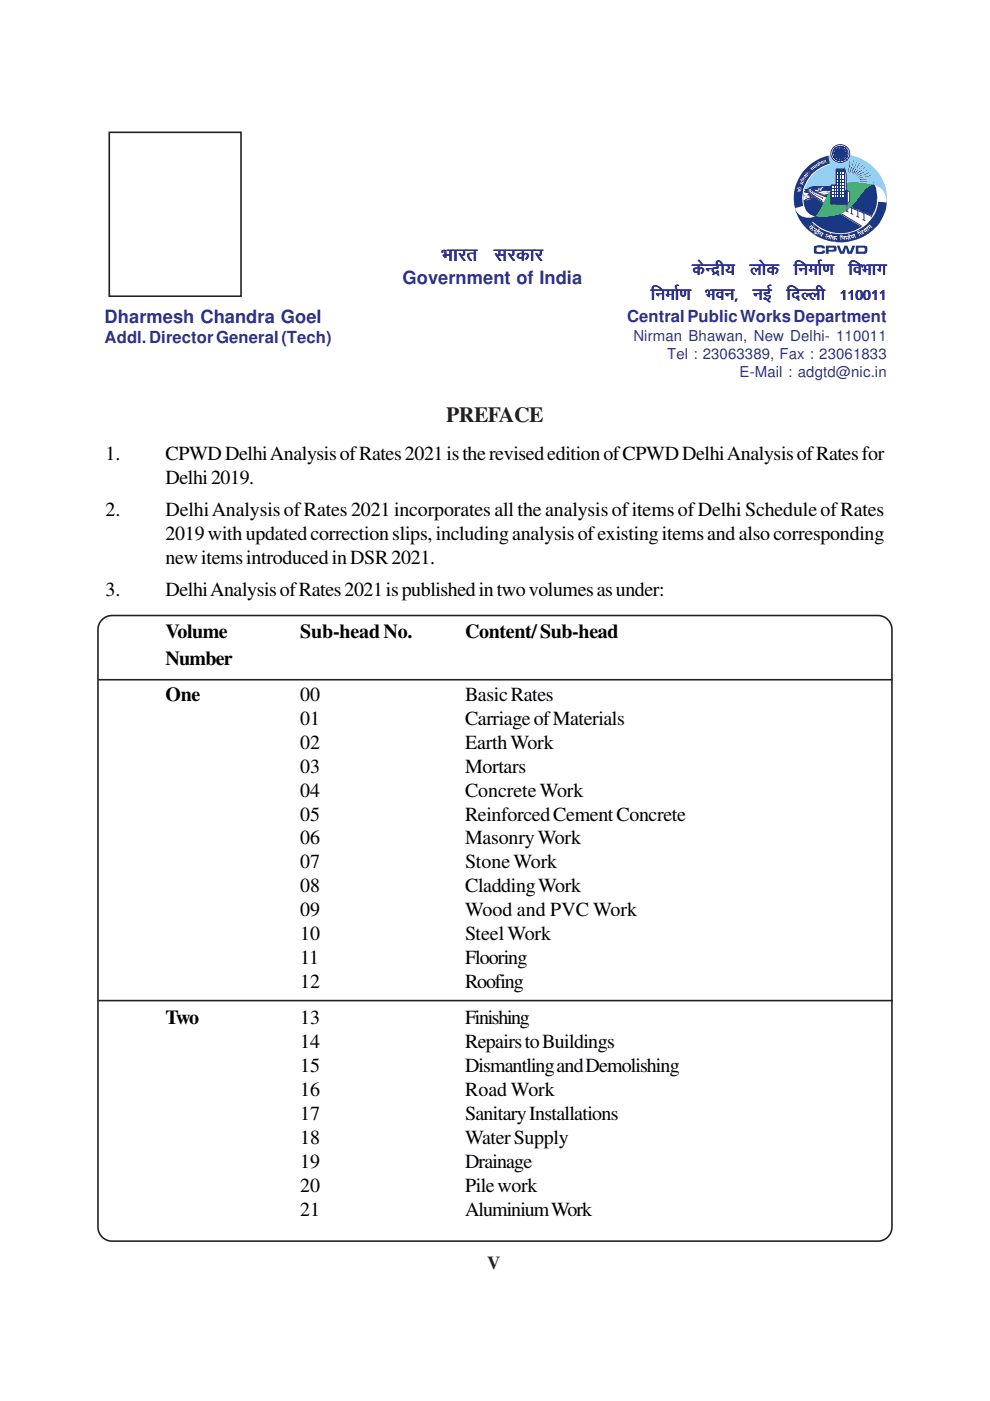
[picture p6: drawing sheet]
<svg xmlns="http://www.w3.org/2000/svg" width="210mm" height="297mm" viewBox="0 0 210 297" stroke-linecap="round" stroke-linejoin="round" font-family="sans-serif">
<defs><g id="words">
<g font-size="4.6" fill="#2e3092">
<text x="93.8" y="55.4">Hkkjr</text>
<text x="104.9" y="55.4">ljdkj</text>
</g>
<text font-size="4.6" fill="#231f20" x="94.6" y="89.5">PREFACE</text>
<g font-size="4.2" fill="#2e3092">
<text x="146.8" y="58.4">dsUnzh;</text>
<text x="159" y="58.4">yksd</text>
<text x="168.4" y="58.4">fuekZ.k</text>
<text x="180" y="58.4">foHkkx</text>
<text x="138.1" y="63.7">fuekZ.k</text>
<text x="149.7" y="63.7">Hkou]</text>
<text x="159.7" y="63.7">ubZ fnYyh 110011</text>
</g>
<g font-size="4.2">
<text x="22.4" y="97.6">1.</text>
<text x="35.1" y="97.6">CPWD DelhiAnalysis of Rates 2021 is the revised edition of CPWD DelhiAnalysis of Rates for</text>
<text x="35.1" y="102.7">Delhi 2019.</text>
<text x="22.4" y="109.5">2.</text>
<text x="35.1" y="109.5">DelhiAnalysis of Rates 2021 incorporates all the analysis of items of Delhi Schedule of Rates</text>
<text x="35.1" y="114.6">2019 with updated correction slips, including analysis of existing items and also corresponding</text>
<text x="35.1" y="119.6">new items introduced in DSR 2021.</text>
<text x="22.4" y="126.5">3.</text>
<text x="35.1" y="126.5">DelhiAnalysis of Rates 2021 is published in two volumes as under:</text>
<text x="35.1" y="135.4">Volume</text>
<text x="63.7" y="135.4">Sub-head No.</text>
<text x="98.6" y="135.4">Content/ Sub-head</text>
<text x="35.1" y="140.9">Number</text>
<text x="35.1" y="148.6">One</text>
<text x="63.7" y="148.6">00</text>
<text x="98.6" y="148.6">Basic Rates</text>
<text x="63.7" y="153.6">01</text>
<text x="98.6" y="153.6">Carriage of Materials</text>
<text x="63.7" y="158.7">02</text>
<text x="98.6" y="158.7">EarthWork</text>
<text x="63.7" y="163.8">03</text>
<text x="98.6" y="163.8">Mortars</text>
<text x="63.7" y="174">05</text>
<text x="63.7" y="168.9">04</text>
<text x="98.6" y="174">Reinforced Cement Concrete</text>
<text x="98.6" y="168.9">ConcreteWork</text>
<text x="63.7" y="179">06</text>
<text x="98.6" y="179">MasonryWork</text>
<text x="63.7" y="184.1">07</text>
<text x="98.6" y="184.1">StoneWork</text>
<text x="63.7" y="189.2">08</text>
<text x="98.6" y="189.2">CladdingWork</text>
<text x="63.7" y="194.3">09</text>
<text x="98.6" y="194.3">Wood and PVC Work</text>
<text x="63.7" y="199.4">10</text>
<text x="98.6" y="199.4">SteelWork</text>
<text x="63.7" y="204.4">11</text>
<text x="63.7" y="209.5">12</text>
<text x="98.6" y="204.4">Flooring</text>
<text x="98.6" y="209.5">Roofing</text>
<text x="35.1" y="217.1">Two</text>
<text x="63.7" y="217.1">13</text>
<text x="98.6" y="217.1">Finishing</text>
<text x="63.7" y="222.2">14</text>
<text x="63.7" y="227.3">15</text>
<text x="98.6" y="222.2">Repairs to Buildings</text>
<text x="98.6" y="227.3">Dismantling and Demolishing</text>
<text x="63.7" y="232.4">16</text>
<text x="98.6" y="232.4">Road Work</text>
<text x="63.7" y="237.5">17</text>
<text x="98.6" y="237.5">Sanitary Installations</text>
<text x="63.7" y="242.5">18</text>
<text x="98.6" y="242.5">Water Supply</text>
<text x="63.7" y="247.6">19</text>
<text x="98.6" y="247.6">Drainage</text>
<text x="63.7" y="252.7">20</text>
<text x="63.7" y="257.8">21</text>
<text x="98.6" y="252.7">Pile work</text>
<text x="98.6" y="257.8">AluminiumWork</text>
</g>
<g font-size="3.9" fill="#2e3092">
<text x="85.4" y="60.3">Government of India</text>
<text x="22.2" y="68.4">Dharmesh Chandra Goel</text>
</g>
<text font-size="3.9" fill="#231f20" x="103.3" y="269.1">V</text>
<g font-size="3.5" fill="#2e3092">
<text x="133" y="68.3">Central Public Works Department</text>
<text x="22.2" y="72.8">Addl. Director General (Tech)</text>
</g>
<g font-size="3.2" fill="#2e3092">
<text x="134.3" y="72.3">Nirman Bhawan, New Delhi- 110011</text>
<text x="141.4" y="76.1">Tel : 23063389, Fax : 23061833</text>
<text x="156.8" y="79.9">E-Mail : adgtd@nic.in</text>
</g>
</g></defs>
<path d="M21.7 131.4l1.1-.8 1-.1h162.3a3 3 0 0 1 3 3v126.6a3 3 0 0 1-3 3h-162.3a3 3 0 0 1-3-3v-126.6l.3-1.4zM20.8 144.1h168.5M20.8 212.1h168.5" fill="none" stroke="#231f20" stroke-width=".34"/>
<path d="M170.5 36.1a10 10 0 0 1 10.1-3.1 10 10 0 0 1 7.3 7.6 9.3 9.3 0 0 1-7.7 10.6 9.7 9.7 0 0 1-11.9-9.7 8.5 8.5 0 0 1 2.2-5.4z" fill-rule="evenodd" fill="#93d0f4"/>
<path d="M168.4 41.3a3.8 3.8 0 0 1 2-1.1 .7 .7 0 0 0 1.2-.2l.2-.2a10 10 0 0 1 4.4-.3 34.3 34.3 0 0 1 9.1-.3 3.9 3.9 0 0 1 2.4 5.5 10.1 10.1 0 0 1-9.5 6.7 10.1 10.1 0 0 1-9.5-6.6l-.3-1.8z" fill-rule="evenodd" fill="#183884"/>
<path d="M170.5 40.1l2.6 .1 .6 .2 2.7-.1v1.2a4.3 4.3 0 0 0-3.2 .4l-2.9 .8v-1.2z" fill-rule="evenodd" fill="#fff"/>
<path d="M170.5 40.1h.2M170.7 40.3l.3-.1-.1 .2 .3 .2 1.7 .2M171.2 40.1l.5 .1a2.95 2.95 0 0 0 2.9 .2l1.8 .1M172.3 42.1h-.8l-1.2 .6M174.3 41.5h-.9l-.5 .4M176.4 41.4l-.3 .1M176.4 41.2h-.6l-.5 .2" fill="none" stroke="#1f3485" stroke-width=".21"/>
<g fill="#183884">
<path d="M170.9 41.8l.4-.1a3.1 3.1 0 0 0 2.1-.3 2.07 2.07 0 0 1-2.1 .4l-.6 .3z" fill-rule="evenodd"/>
<path d="M170.4 40.6l1.1 .3z" fill-rule="evenodd"/>
</g>
<path d="M170.4 40.6l1.1 .3-1.1-.2" fill="none" stroke="#1f3485" stroke-width=".21"/>
<g fill="#183884">
<path d="M171.5 41.7l1.6-.3z" fill-rule="evenodd"/>
<path d="M170.3 41.5h.9l-.9 .1z" fill-rule="evenodd"/>
<path d="M171.3 41.2l.5 .1 .5-.2-.5 .2z" fill-rule="evenodd"/>
</g>
<path d="M171.3 41.2l.5 .1 .5-.2-.5 .2z" fill="none" stroke="#1f3485" stroke-width=".21"/>
<path d="M172.3 40.8h.9z" fill-rule="evenodd" fill="#183884"/>
<path d="M172.2 40.7l1 .1z" fill="none" stroke="#1f3485" stroke-width=".21"/>
<g fill="#183884">
<path d="M170.3 42.6l1.2-.5-1.1 .6h-.1z" fill-rule="evenodd"/>
<path d="M173.8 41.4l.5-.2h1.1l-.8 .1-.2-.1z" fill-rule="evenodd"/>
<path d="M175 41l-.1 .1h1z" fill-rule="evenodd"/>
<path d="M176.2 40.8h.2l-.5 .3z" fill-rule="evenodd"/>
<path d="M172.7 41.2l.3-.2 .9 .1z" fill-rule="evenodd"/>
<path d="M170.5 40.1l1.4 .2z" fill-rule="evenodd"/>
</g>
<path d="M170.5 40.1l1.4 .2-.6-.2M171.1 40.1h.1" fill="none" stroke="#1f3485" stroke-width=".21"/>
<g fill="#183884">
<path d="M173.5 41.1l1.5-.2z" fill-rule="evenodd"/>
<path d="M174.6 40.8l.9-.1 .8 .2z" fill-rule="evenodd"/>
<path d="M175.1 40.5l1.3 .1z" fill-rule="evenodd"/>
</g>
<path d="M170.5 40.1h2.6v.2zM173.1 40.1l.6 .3-.6-.1zM173.7 40.3h2.8zM176.4 40.3v1.2zM175.1 41.2l1.3 .2h-1zM172.6 42l2.5-.8v.2zM170.2 42.8l2.4-.8-.3 .2zM170.5 40.1l-.3 2.7v-1.4z" fill="#183884"/>
<g fill="#fff">
<path d="M173.4 39.6l.3 .3 .3-.3v.8l-.3-.3-.3 .2zM173.4 39.8v.3l.2-.1zM173.9 39.7l-.2 .3 .2 .2z" fill-rule="evenodd"/>
<path d="M172.4 39.9h.2l.1 .7-.3-.1z" fill-rule="evenodd"/>
</g>
<path d="M172.4 39.9h.2l.1 .7-.3-.1z" fill="none" stroke="#1f3485" stroke-width=".21"/>
<path d="M171.8 41.5h.2v.7l-.2-.2z" fill-rule="evenodd" fill="#fff"/>
<path d="M171.8 41.5h.2v.7l-.2-.2z" fill="none" stroke="#1f3485" stroke-width=".21"/>
<path d="M171.9 41.5l.6 .5-.5 .2z" fill-rule="evenodd" fill="#fff"/>
<path d="M171.9 41.5h.3l.3 .5-.5 .2z" fill="none" stroke="#1f3485" stroke-width=".21"/>
<path d="M171.5 39.9l1.2-.3h1.8a3.7 3.7 0 0 0-2.2 .5l-.1 .1 .5 .4 12.4 5.1a5.2 5.2 0 0 1-2.5 2.5l-8.1-4.9-2.7-1.8v-.3a.73 .73 0 0 1-.3-1.3z" fill-rule="evenodd" fill="#fff"/>
<path d="M171.5 39.9l1.2-.3h1.8a4.1 4.1 0 0 0-2.3 .5v.1l.5 .4 12.4 5.1a5.2 5.2 0 0 1-2.5 2.5l-8.1-4.9-2.7-1.8v-.3a.73 .73 0 0 1-.3-1.3z" fill="none" stroke="#1f3485" stroke-width=".21"/>
<path d="M171.4 40.1l.5-.3 1.2-.2-.8 .2-.3 .3 .1 .2 .8 .5 12 5.1a2.77 2.77 0 0 1-2 2.2l-8.6-5.2v-.3l-1.1-.7a3.7 3.7 0 0 1-1.9-1.6z" fill-rule="evenodd" fill="#fff"/>
<g fill="none" stroke="#1f3485" stroke-width=".21">
<path d="M172 39.8l-.2 .3M172.4 39.7l-.3 .1M173.8 39.5h2.5M171.4 40.1l.5-.3 1.2-.2-.8 .2-.3 .3 .1 .2 .8 .5 12 5.1a2.63 2.63 0 0 1-2 2.2l-8.6-5.2v-.3l-1.1-.7a3.7 3.7 0 0 1-1.9-1.6zM171.7 40.2l.1 .2M171.8 41.2l2.5 1.7M171.9 40.6l.2 .1M172.3 40.8l.3 .2M172.7 41.1l.2 .1M173.1 41.3l.3 .2M173.5 41.5l.3 .2M173.9 41.7l.3 .2"/>
<path d="M174.3 42l.2 .1"/>
</g>
<path d="M174.7 39.5l-.4 .3-.3 .6" fill="none" stroke="#fff" stroke-width=".21"/>
<path d="M176.7 31.2a1.95 1.95 0 0 1 2.9 .1 1.95 1.95 0 0 1-.3 2.8 1.96 1.96 0 0 1-2.5-.1 1.96 1.96 0 0 1-.3-2.5z" fill-rule="evenodd" fill="#fff"/>
<path d="M176.7 31.2a1.95 1.95 0 0 1 3.4 .7 1.95 1.95 0 0 1-2.3 2.5 1.93 1.93 0 0 1-1.1-3.2z" fill="none" stroke="#1f3485" stroke-width=".21"/>
<path d="M178.2 31v1.6z" fill-rule="evenodd" fill="#183884"/>
<path d="M178.1 31v1.6z" fill="none" stroke="#1f3485" stroke-width=".21"/>
<path d="M178.2 32.6v1.5z" fill-rule="evenodd" fill="#183884"/>
<path d="M178.1 32.6v1.5z" fill="none" stroke="#1f3485" stroke-width=".21"/>
<path d="M177.8 31.1l.4 1.5z" fill-rule="evenodd" fill="#183884"/>
<path d="M177.8 31.1l.3 1.5z" fill="none" stroke="#1f3485" stroke-width=".21"/>
<path d="M178.2 32.6l.4 1.4z" fill-rule="evenodd" fill="#183884"/>
<path d="M178.1 32.6l.5 1.4z" fill="none" stroke="#1f3485" stroke-width=".21"/>
<path d="M177.4 31.3l.8 1.3z" fill-rule="evenodd" fill="#183884"/>
<path d="M177.4 31.3l.7 1.3z" fill="none" stroke="#1f3485" stroke-width=".21"/>
<path d="M178.2 32.6l.8 1.3z" fill-rule="evenodd" fill="#183884"/>
<path d="M178.1 32.6l.9 1.3z" fill="none" stroke="#1f3485" stroke-width=".21"/>
<path d="M177 31.5l1.2 1.1z" fill-rule="evenodd" fill="#183884"/>
<path d="M177 31.5l1.1 1.1z" fill="none" stroke="#1f3485" stroke-width=".21"/>
<path d="M178.2 32.6l1.1 1z" fill-rule="evenodd" fill="#183884"/>
<path d="M178.1 32.6l1.2 1z" fill="none" stroke="#1f3485" stroke-width=".21"/>
<path d="M176.8 31.8l1.4 .8z" fill-rule="evenodd" fill="#183884"/>
<path d="M176.8 31.8l1.3 .8z" fill="none" stroke="#1f3485" stroke-width=".21"/>
<path d="M178.2 32.6l1.3 .7z" fill-rule="evenodd" fill="#183884"/>
<path d="M178.1 32.6l1.4 .7z" fill="none" stroke="#1f3485" stroke-width=".21"/>
<path d="M176.6 32.2l1.6 .4z" fill-rule="evenodd" fill="#183884"/>
<path d="M176.6 32.2l1.5 .4z" fill="none" stroke="#1f3485" stroke-width=".21"/>
<path d="M178.2 32.6l1.5 .4z" fill-rule="evenodd" fill="#183884"/>
<path d="M178.1 32.6l1.6 .4z" fill="none" stroke="#1f3485" stroke-width=".21"/>
<path d="M176.6 32.6h1.6z" fill-rule="evenodd" fill="#183884"/>
<path d="M176.6 32.6h1.5z" fill="none" stroke="#1f3485" stroke-width=".21"/>
<path d="M178.2 32.6h1.6z" fill-rule="evenodd" fill="#183884"/>
<path d="M178.1 32.6h1.7z" fill="none" stroke="#1f3485" stroke-width=".21"/>
<path d="M176.6 33l1.6-.4z" fill-rule="evenodd" fill="#183884"/>
<path d="M176.6 33l1.5-.4z" fill="none" stroke="#1f3485" stroke-width=".21"/>
<path d="M178.2 32.6l1.5-.4z" fill-rule="evenodd" fill="#183884"/>
<path d="M178.1 32.6l1.6-.4z" fill="none" stroke="#1f3485" stroke-width=".21"/>
<path d="M176.8 33.3l1.4-.7z" fill-rule="evenodd" fill="#183884"/>
<path d="M176.8 33.3l1.3-.7z" fill="none" stroke="#1f3485" stroke-width=".21"/>
<path d="M178.2 32.6l1.3-.8z" fill-rule="evenodd" fill="#183884"/>
<path d="M178.1 32.6l1.4-.8z" fill="none" stroke="#1f3485" stroke-width=".21"/>
<path d="M177.3 33.3l.9-.7-1.2 1z" fill-rule="evenodd" fill="#183884"/>
<path d="M177.3 33.3l.8-.7-1.1 1z" fill="none" stroke="#1f3485" stroke-width=".21"/>
<path d="M178.4 32.3l.9-.8-1.1 1.1z" fill-rule="evenodd" fill="#183884"/>
<path d="M178.4 32.3l.9-.8-1.2 1.1z" fill="none" stroke="#1f3485" stroke-width=".21"/>
<path d="M178.2 32.6l-.8 1.3z" fill-rule="evenodd" fill="#183884"/>
<path d="M178.1 32.6l-.7 1.3z" fill="none" stroke="#1f3485" stroke-width=".21"/>
<path d="M179 31.3l-.8 1.3z" fill-rule="evenodd" fill="#183884"/>
<path d="M179 31.3l-.9 1.3z" fill="none" stroke="#1f3485" stroke-width=".21"/>
<path d="M178.2 32.6l-.4 1.4z" fill-rule="evenodd" fill="#183884"/>
<path d="M178.1 32.6l-.3 1.4z" fill="none" stroke="#1f3485" stroke-width=".21"/>
<path d="M178.6 31.1l-.4 1.5z" fill-rule="evenodd" fill="#183884"/>
<path d="M178.6 31.1l-.5 1.5z" fill="none" stroke="#1f3485" stroke-width=".21"/>
<path d="M177.6 31.1l.2-.1v.2z" fill-rule="evenodd" fill="#fff"/>
<path d="M177.6 31.1l.2-.1v.2z" fill="none" stroke="#1f3485" stroke-width=".21"/>
<path d="M178.5 34h.2l-.2 .1z" fill-rule="evenodd" fill="#fff"/>
<path d="M178.6 33.9l.1 .1zM178.5 34l-.1 .1zM178.5 34h.2z" fill="#183884"/>
<path d="M177.3 31.3l.2-.1z" fill-rule="evenodd" fill="#fff"/>
<path d="M177.3 31.3l.2-.1z" fill="none" stroke="#1f3485" stroke-width=".21"/>
<path d="M178.9 33.8h.2z" fill-rule="evenodd" fill="#fff"/>
<path d="M178.9 33.8h.2z" fill="none" stroke="#1f3485" stroke-width=".21"/>
<path d="M177 31.5l.1 .1z" fill-rule="evenodd" fill="#fff"/>
<path d="M177 31.5l.1 .1z" fill="none" stroke="#1f3485" stroke-width=".21"/>
<path d="M179.2 33.6h.2l-.2 .1z" fill-rule="evenodd" fill="#fff"/>
<path d="M179.2 33.6h.2l-.2 .1z" fill="none" stroke="#1f3485" stroke-width=".21"/>
<path d="M176.7 31.8l.2-.1-.2 .2z" fill-rule="evenodd" fill="#fff"/>
<path d="M176.7 31.8l.2-.1-.2 .2z" fill="none" stroke="#1f3485" stroke-width=".21"/>
<path d="M179.5 33.3l.1-.1-.1 .2z" fill-rule="evenodd" fill="#fff"/>
<path d="M179.5 33.3l.1-.1-.1 .2z" fill="none" stroke="#1f3485" stroke-width=".21"/>
<path d="M176.7 32.1l-.1 .2z" fill-rule="evenodd" fill="#fff"/>
<path d="M176.7 32v.2zM176.7 32.2l-.1 .1zM176.7 32l-.1 .3z" fill="#183884"/>
<path d="M179.6 32.9h.2l-.1 .2z" fill-rule="evenodd" fill="#fff"/>
<path d="M179.6 32.9l.2-.1zM179.6 32.9l.1 .2zM179.7 32.8l.1 .2-.1 .1z" fill="#183884"/>
<path d="M176.6 32.5v.2z" fill-rule="evenodd" fill="#fff"/>
<path d="M176.6 32.5v.2z" fill="none" stroke="#1f3485" stroke-width=".21"/>
<path d="M179.7 32.6l.1-.1v.2z" fill-rule="evenodd" fill="#fff"/>
<path d="M179.8 32.5v.2z" fill="none" stroke="#1f3485" stroke-width=".21"/>
<path d="M176.6 32.9l.1 .2z" fill-rule="evenodd" fill="#fff"/>
<path d="M176.6 32.9h.1zM176.7 32.9v.2zM176.6 32.8l.1 .3z" fill="#183884"/>
<path d="M179.6 32.1l.2 .2z" fill-rule="evenodd" fill="#fff"/>
<path d="M179.6 32.1v.1zM179.6 32.2l.2 .1zM179.7 32l.1 .3z" fill="#183884"/>
<path d="M176.7 33.2l.2 .2z" fill-rule="evenodd" fill="#fff"/>
<path d="M176.7 33.2l.2 .2z" fill="none" stroke="#1f3485" stroke-width=".21"/>
<path d="M179.5 31.8l.1 .1z" fill-rule="evenodd" fill="#fff"/>
<path d="M179.5 31.8l.1 .1z" fill="none" stroke="#1f3485" stroke-width=".21"/>
<path d="M177 33.5l.1 .2z" fill-rule="evenodd" fill="#fff"/>
<path d="M177 33.5l.1 .2z" fill="none" stroke="#1f3485" stroke-width=".21"/>
<path d="M179.2 31.4l.2 .2z" fill-rule="evenodd" fill="#fff"/>
<path d="M179.2 31.4l.2 .2z" fill="none" stroke="#1f3485" stroke-width=".21"/>
<path d="M177.3 33.8l.2 .1z" fill-rule="evenodd" fill="#fff"/>
<path d="M177.3 33.8l.2 .1z" fill="none" stroke="#1f3485" stroke-width=".21"/>
<path d="M178.9 31.2l.2 .1z" fill-rule="evenodd" fill="#fff"/>
<path d="M178.9 31.2l.2 .1z" fill="none" stroke="#1f3485" stroke-width=".21"/>
<path d="M177.6 34l.2-.1v.2z" fill-rule="evenodd" fill="#fff"/>
<path d="M177.6 34l.2-.1zM177.8 33.9l.1 .2zM177.6 34l.2 .1z" fill="#183884"/>
<path d="M178.5 31l.2 .1-.2 .1z" fill-rule="evenodd" fill="#fff"/>
<path d="M178.5 31l.2 .1-.2 .1z" fill="none" stroke="#1f3485" stroke-width=".21"/>
<path d="M178.1 34l.2 .1z" fill-rule="evenodd" fill="#fff"/>
<path d="M178.1 34l.2 .1h-.2z" fill="none" stroke="#1f3485" stroke-width=".21"/>
<path d="M178.1 31h.2z" fill-rule="evenodd" fill="#fff"/>
<path d="M178.1 31h.2z" fill="none" stroke="#1f3485" stroke-width=".21"/>
<path d="M177 31.4a1.7 1.7 0 0 1 2.4-.1 1.7 1.7 0 0 1 0 2.5 1.7 1.7 0 0 1-2.4-.1 1.48 1.48 0 0 1 0-2.3zM176.6 32.6a1.55 1.55 0 0 1 3.1 0 1.55 1.55 0 0 1-3.1 0z" fill-rule="evenodd" fill="#183884"/>
<path d="M170.7 48.1l1.6-1.1a8 8 0 0 0 13.6-3.5 8.4 8.4 0 0 0-.4-4.3 3.7 3.7 0 0 1 2.3 5 10.1 10.1 0 0 1-15.9 5z" fill-rule="evenodd" fill="#fff"/>
<path d="M170.7 48.1l1.4-1a8.1 8.1 0 0 0 8.4 2.3 8.1 8.1 0 0 0 5.7-6.6l1.8 .1a8.5 8.5 0 0 1-5.1 7.3 10.4 10.4 0 0 1-12.2-2.1z" fill-rule="evenodd" fill="#183884"/>
<path d="M171.6 35l.6-.4a8.3 8.3 0 0 1 3.4-1.6l.3 1.9a7.2 7.2 0 0 0-5 9.8l.3 .2a2.72 2.72 0 0 0 1.6 1 3.1 3.1 0 0 1-4.5-3.1 9.3 9.3 0 0 1 3.3-7.8z" fill-rule="evenodd" fill="#fff"/>
<path d="M170.8 35.8a9.9 9.9 0 0 1 4.8-2.8l.3 1.7a7.6 7.6 0 0 0-5.6 9l-1.7 .4a8.8 8.8 0 0 1 2.2-8.3z" fill-rule="evenodd" fill="#183884"/>
<path d="M176.4 40.1a8 8 0 0 1 7.1-1.2l2 .3a3 3 0 0 0-2.3 1.3l-.9 1.2a8.2 8.2 0 0 1-7.8 4.3l-1.7-.1 1.4-2.1 1.4-2.7z" fill-rule="evenodd" fill="#1da838"/>
<path d="M172.8 45.9a8.3 8.3 0 0 0 4.2-2.8 13.4 13.4 0 0 1 5.1-3.8l1.6-.3 1.4 .2a6.6 6.6 0 0 0-6.8 2.8 9.9 9.9 0 0 1-5.5 3.9z" fill-rule="evenodd" fill="#b1d549"/>
<path d="M181.6 44.6h.3v1.4" fill="none" stroke="#fff" stroke-width=".21"/>
<path d="M181.8 44.5h.3l.1 .1-.2 .1z" fill="#fff"/>
<path d="M180.4 43.9l.2 .1v1.3M181.6 45.8l.6 .3" fill="none" stroke="#fff" stroke-width=".21"/>
<path d="M180.6 43.9l.3 .1-.3 .1z" fill="#fff"/>
<path d="M179.4 43.4l.2 .1v1.3M180.3 45.2l.6 .3" fill="none" stroke="#fff" stroke-width=".21"/>
<path d="M179.6 43.4l.2-.1 .1 .2-.3 .1z" fill="#fff"/>
<path d="M179.3 44.7l.6 .3M182.9 45.3h.3v1.3" fill="none" stroke="#fff" stroke-width=".21"/>
<path d="M183.1 45.2l.3-.1 .1 .3h-.3z" fill="#fff"/>
<path d="M182.9 46.5l.6 .3" fill="none" stroke="#fff" stroke-width=".21"/>
<path d="M181.6 44.6h.3v1.4" fill="none" stroke="#1f3485" stroke-width=".21"/>
<path d="M181.9 44.6l.2-.1v.1z" fill="#183884"/>
<path d="M180.4 43.9l.2 .1v1.3M181.6 45.8l.6 .3" fill="none" stroke="#1f3485" stroke-width=".21"/>
<path d="M180.6 43.9h.3l-.3 .1z" fill="#183884"/>
<path d="M179.4 43.4l.2 .1v1.3M180.3 45.2l.6 .3" fill="none" stroke="#1f3485" stroke-width=".21"/>
<path d="M179.6 43.4h.3l-.3 .1z" fill="#183884"/>
<path d="M179.3 44.7l.6 .3M182.9 45.3h.3v1.3" fill="none" stroke="#1f3485" stroke-width=".21"/>
<path d="M183.2 45.3l.2-.1-.2 .2z" fill="#183884"/>
<path d="M182.9 46.5l.6 .3" fill="none" stroke="#1f3485" stroke-width=".21"/>
<path d="M171.9 47.6l-.1 .1 .5 .4-.2 .2-.1-.3-.2-.1-.2 .5h.3l-.1 .3 .2-.2h.3v.2h-.3l.2 .2 .2-.2v-.3h-.2l.2-.2 .3 .3 .1-.1zM171.7 48.2l.3-.1v.3zM172.5 47.6l.1 .6v-.5zM172.7 48.3l.4 .4v-.2zM172.6 48.7l-.1 .3h.4zM172.9 48.4v.3l.5 .2-.2 .1-.2-.1-.3 .1 .3 .8 .2-.5h-.3v-.3l.5 .2 .3-.2zM172.6 49.3v.2l.6-.1zM173.5 48.5l-.1 .2 .4 .1-.1 .2-.2-.1 .1 .2-.4 .5 .2 .2 .3-.6h.3l-.2-.2v-.3zM173.8 49l.2 .4h-.2l-.1 .3 .3 .2h.2l-.2 .2 .2 .1 .4-.7zM173.8 49.6h.3l.1-.3 .1 .2-.1 .3-.4-.1zM175.1 49.6v.2l.8 .2-.1 .1-.6-.2a.35 .35 0 0 0-.1 .4 .35 .35 0 0 0 .2 .3l-.2-.3 .2-.2 .1 .2 .4-.1-.2 .4 .2 .1 .2-.7 .2 .1zM176 49.8l.2 .3-.1 .7 .2-.7h.2zM175.9 49.4l.4 .6-.2-.5zM176.2 50l.7 .2v.3a.26 .26 0 0 0-.3-.2 .26 .26 0 0 0-.2 .3 .26 .26 0 0 0 .3 .2l.2-.1-.1 .2h.2v-.3h.3l-.1 .3a.22 .22 0 0 0 .2-.4 .22 .22 0 0 0-.4 0v-.3l.6 .1-.1-.2zM176.5 50.5l.2-.1 .2 .2h-.3zM178.2 49.8v.3h-.2l.1 .2h.1l.2 .7v-.7h.2l-.3-.2 .1-.2 .5 .1-.5-.2zM178.3 50.1l.1 .2h.6v.1h-.4l-.1 .1 .2 .2 .1-.1h.2l.2 .3-.1-.7h.2l-.1-.1zM179 50.1l.3 .2 .1 .5 .4-.2 .2 .3-.1-.9zM179.4 50.2l.3-.1 .1 .4h-.3zM179.8 50l.2 .1 .2 .6 .2 .1-.2-.7 .2-.1zM179.9 49.5v.3l.2 .2-.1-.2v-.1h.2l-.1-.2zM180.2 50h.2l.1 .3 .3 .2 .2-.2-.1-.4 .2-.1-.2-.1zM180.5 50l.2-.1 .1 .4zM180.8 49.8h.2l.3 .6 .2 .1-.3-.7 .2-.1-.2-.1zM181.8 49v.2l.2 .1-.3 .2h.3l.4 .6-.3-.7 .2-.1-.3-.1v-.2h.4zM182 49.3l.7-.3 .1 .2-.4 .1v.3l.1 .1h.3l.2-.2 .2 .1-.4-.8zM182.6 49.4a.15 .15 0 0 1 .3 0 .15 .15 0 0 1-.3 0zM183.1 48.8l.2 .2h-.2zM183.2 48.6l.3-.1-.1-.1zM182.9 48.7l.1 .3h.4l-.1 .2h.3l-.1-.1 .3-.1-.1-.2-.3 .2-.2-.3zM183.2 48.6h.2l.6 .5-.4-.6 .1-.1zM183.5 48.4h.2l.6 .5-.4-.6 .1-.2zM183.7 48.2l.4-.1 .1 .3h.3l-.3-.4 .1-.1 .5 .4h.2l-.6-.7z" fill="#fff"/>
<path d="M172.7 52.2l.4-.1a2.18 2.18 0 0 1 1.6 0l.2 .6-1.6-.2-.2 .6 .1 .3h.3h.8v-.3h.6l-.1 .5a2.75 2.75 0 0 1-2.1 .1l-.1-.2zM175.1 52.1h2.1l.2 .4-.1 .7-.3 .2h-1.3v.4h-.6zM175.7 52.5v.5l1-.1 .1-.1-.1-.3zM177.4 52.1h.6l.5 1.3 .5-1.3h.7l.4 1.3 .6-1.3h.6l-.7 1.7h-.9l-.3-1.3-.4 1.3h-.9zM181.4 52.1l2.3 .1 .2 .3-.2 1.2-2.3 .1zM182 52.5v.9h1.1l.2-.2-.1-.7z" fill="#183884"/>
<path d="M179.1 35.9l.3 1v3.5h-.4z" fill-rule="evenodd" fill="#fff"/>
<path d="M179.1 35.9l.3 1v3.5h-.4z" fill="none" stroke="#1f3485" stroke-width=".21"/>
<path d="M179.6 40.4l.5 .3v2l-.5 .5z" fill-rule="evenodd" fill="#fff"/>
<path d="M179.6 40.4l.5 .3v2l-.5 .5z" fill="none" stroke="#1f3485" stroke-width=".21"/>
<path d="M177.3 35.8h1.8v4.6h.5v2.8h-3.4v-4h1.1z" fill-rule="evenodd" fill="#183884"/>
<path d="M177.3 35.8h1.8v4.6h.5v2.8h-3.4v-4h1.1z" fill="none" stroke="#1f3485" stroke-width=".21"/>
<g fill="#fff">
<path d="M177.6 36.5h.2v.3h-.2z" fill-rule="evenodd"/>
<path d="M178.1 36.5h.2v.3h-.2z" fill-rule="evenodd"/>
<path d="M178.6 36.5h.2v.3h-.2z" fill-rule="evenodd"/>
<path d="M177.6 37.1h.2v.3h-.2z" fill-rule="evenodd"/>
<path d="M178.1 37.1h.2v.3h-.2z" fill-rule="evenodd"/>
<path d="M178.6 37.1h.2v.3h-.2z" fill-rule="evenodd"/>
<path d="M177.6 37.7h.2v.3h-.2z" fill-rule="evenodd"/>
<path d="M178.1 37.7h.2v.3h-.2z" fill-rule="evenodd"/>
<path d="M178.6 37.7h.2v.3h-.2z" fill-rule="evenodd"/>
<path d="M177.6 38.3h.2v.2h-.2z" fill-rule="evenodd"/>
<path d="M178.1 38.3h.2v.2h-.2z" fill-rule="evenodd"/>
<path d="M178.6 38.3h.2v.2h-.2z" fill-rule="evenodd"/>
<path d="M177.6 38.8h.2v.4h-.2z" fill-rule="evenodd"/>
<path d="M178.1 38.8h.2v.4h-.2z" fill-rule="evenodd"/>
<path d="M178.6 38.8h.2v.4h-.2z" fill-rule="evenodd"/>
<path d="M177.6 39.5h.2v.3h-.2z" fill-rule="evenodd"/>
<path d="M178.1 39.5h.2v.3h-.2z" fill-rule="evenodd"/>
<path d="M178.6 39.5h.2v.3h-.2z" fill-rule="evenodd"/>
<path d="M177.6 40.1h.2v.3h-.2z" fill-rule="evenodd"/>
<path d="M178.1 40.1h.2v.3h-.2z" fill-rule="evenodd"/>
<path d="M178.6 40.1h.2v.3h-.2z" fill-rule="evenodd"/>
<path d="M177.6 40.7h.2v.3h-.2z" fill-rule="evenodd"/>
<path d="M178.1 40.7h.2v.3h-.2z" fill-rule="evenodd"/>
<path d="M178.6 40.7h.2v.3h-.2z" fill-rule="evenodd"/>
<path d="M177.6 41.3h.2v.3h-.2z" fill-rule="evenodd"/>
<path d="M178.1 41.3h.2v.3h-.2z" fill-rule="evenodd"/>
<path d="M178.6 41.3h.2v.3h-.2z" fill-rule="evenodd"/>
<path d="M177 39.5h.2v.3h-.2z" fill-rule="evenodd"/>
<path d="M176.5 39.5h.2v.3h-.2z" fill-rule="evenodd"/>
<path d="M177 40.1h.2v.3h-.2z" fill-rule="evenodd"/>
<path d="M176.5 40.1h.2v.3h-.2z" fill-rule="evenodd"/>
<path d="M177 40.7h.2v.3h-.2z" fill-rule="evenodd"/>
<path d="M176.5 40.7h.2v.3h-.2z" fill-rule="evenodd"/>
<path d="M177 41.3h.2v.3h-.2z" fill-rule="evenodd"/>
<path d="M176.5 41.3h.2v.3h-.2z" fill-rule="evenodd"/>
</g>
<g fill="#b1d549">
<path d="M175.2 42.4l-.1 2.4-.3 .2z" fill-rule="evenodd"/>
<path d="M175.9 44.3l.8-.4 2.2-.5z" fill-rule="evenodd"/>
<path d="M180.6 39l-.2 1-.2 .2z" fill-rule="evenodd"/>
<path d="M180.9 39.8h1.9h-2z" fill-rule="evenodd"/>
<path d="M174.5 45.2l1.7 .3z" fill-rule="evenodd"/>
</g>
<g fill="#183884">
<path d="M180.3 33.3l-.1 1.6-.2 .9 .1 .8a2.04 2.04 0 0 1 0-1.8z" fill-rule="evenodd"/>
<path d="M181.2 33.4l-.6 2a1.27 1.27 0 0 0-.1 1.3 1.81 1.81 0 0 1 .2-1.8z" fill-rule="evenodd"/>
<path d="M182 33.6l-1.2 2.7v.5v-.9z" fill-rule="evenodd"/>
<path d="M182.8 34l-1.5 2.1-.3 .8v-.5l.2-.4z" fill-rule="evenodd"/>
<path d="M183.2 34.6l.2-.2-2 2.2-.1 .5 .3-.8z" fill-rule="evenodd"/>
<path d="M181.8 36.6l2.3-1.6-2 1.5-.6 .7z" fill-rule="evenodd"/>
<path d="M182.1 36.9l2.5-1.3-2.2 1.3-.7 .5z" fill-rule="evenodd"/>
<path d="M182.1 37.4l2.9-1.1-1.6 .8-.8 .1-.7 .5z" fill-rule="evenodd"/>
<path d="M182 37.9l1-.4 2.3-.4z" fill-rule="evenodd"/>
<path d="M182.1 38.2a1.93 1.93 0 0 1 1.8-.2l1.7-.1-1.7 .1a2.71 2.71 0 0 0-1.9 .3z" fill-rule="evenodd"/>
<path d="M182.1 38.5l.8-.1 2.7 .3-2.7-.2z" fill-rule="evenodd"/>
</g>
<path d="M169.3 39.9l-.2 .9 .2-.4h.2l-.2 .2 .3 .1 .1-.3 .2-.1h-.3v-.2h.3l-.1-.1-.3 .1v.2l-.2-.1zM169.5 40.4h.1v.2h-.2zM169.4 39.6l-.1 .4 .1-.2 .5 .2 .1-.2zM168.9 39.9l.2 .1v-.2l.2-.1zM169.8 38.4l-.1 .3 .1-.1 .2 .2-.4 .1v.2l.1-.3 .1 .3 .3-.1v.2h-.3a.21 .21 0 0 0 .4-.1 .21 .21 0 0 0-.2-.3l.4-.1zM169.7 38v.2h.2l-.1 .2 .2-.1 .6 .2-.5-.3v-.1l-.3 .1 .3-.4zM170.3 37.6l-.4 .6 .4-.4 .1 .1-.2 .3h.5h-.3v-.2h.4zM170.4 37.4l.3 .1-.3 .1zM170.6 37.1l-.1 .2h.2v-.2zM170.3 37.5l.1 .1h.3l.1 .1 .2-.3zM170.5 37.2l.7 .2-.5-.3 .1-.1zM170.9 36.8l-.2 .3 .5 .2 .2-.1zM171.2 36.4l-.4 .4 .3-.1 .1 .1-.1 .1h.5l-.5-.3zM171.5 36.4v.1h.1zM171.6 36.6l.2 .2v-.2zM171.8 35.8l.2-.1 .1 .3 .4 .1-.2-.2h.4l-.4-.6zM172.3 35.5v.3l-.2-.1zM172.3 35.4l.3 .2h.3v-.2l.3 .1-.4-.5zM172.6 35.3h.3l-.2 .2zM173.1 34.8l-.2 .3 .3 .1-.1 .1h.3l.1-.3-.1-.1v.3h-.2a.2 .2 0 0 0 .2-.2 .2 .2 0 0 0-.2-.2zM173.1 35l.1-.1v.2zM173.2 34.8h.2l.3 .4-.3-.6zM173.4 34.6h.2l.2 .5h.2l-.2-.6zM173.4 34.3l.1 .3 .1-.1-.2-.1 .2-.1zM173.7 34.5v.1l.4-.2 .1 .1-.4 .2 .2 .1 .2-.2 .1 .2h.2l-.3-.6zM174.2 34.2l.5 .5-.2-.6zM174.5 34.1h.1l.2 .4 .3-.2 .2 .2-.2-.5 .1-.1zM174.8 34.1l.2-.1 .1 .2-.3 .1z" fill="#fff"/>
<path d="M23.2 28.1h27.9v34.7h-27.9z" fill="none" stroke="#231f20" stroke-width=".34"/>
<use href="#words"/>
</svg>
